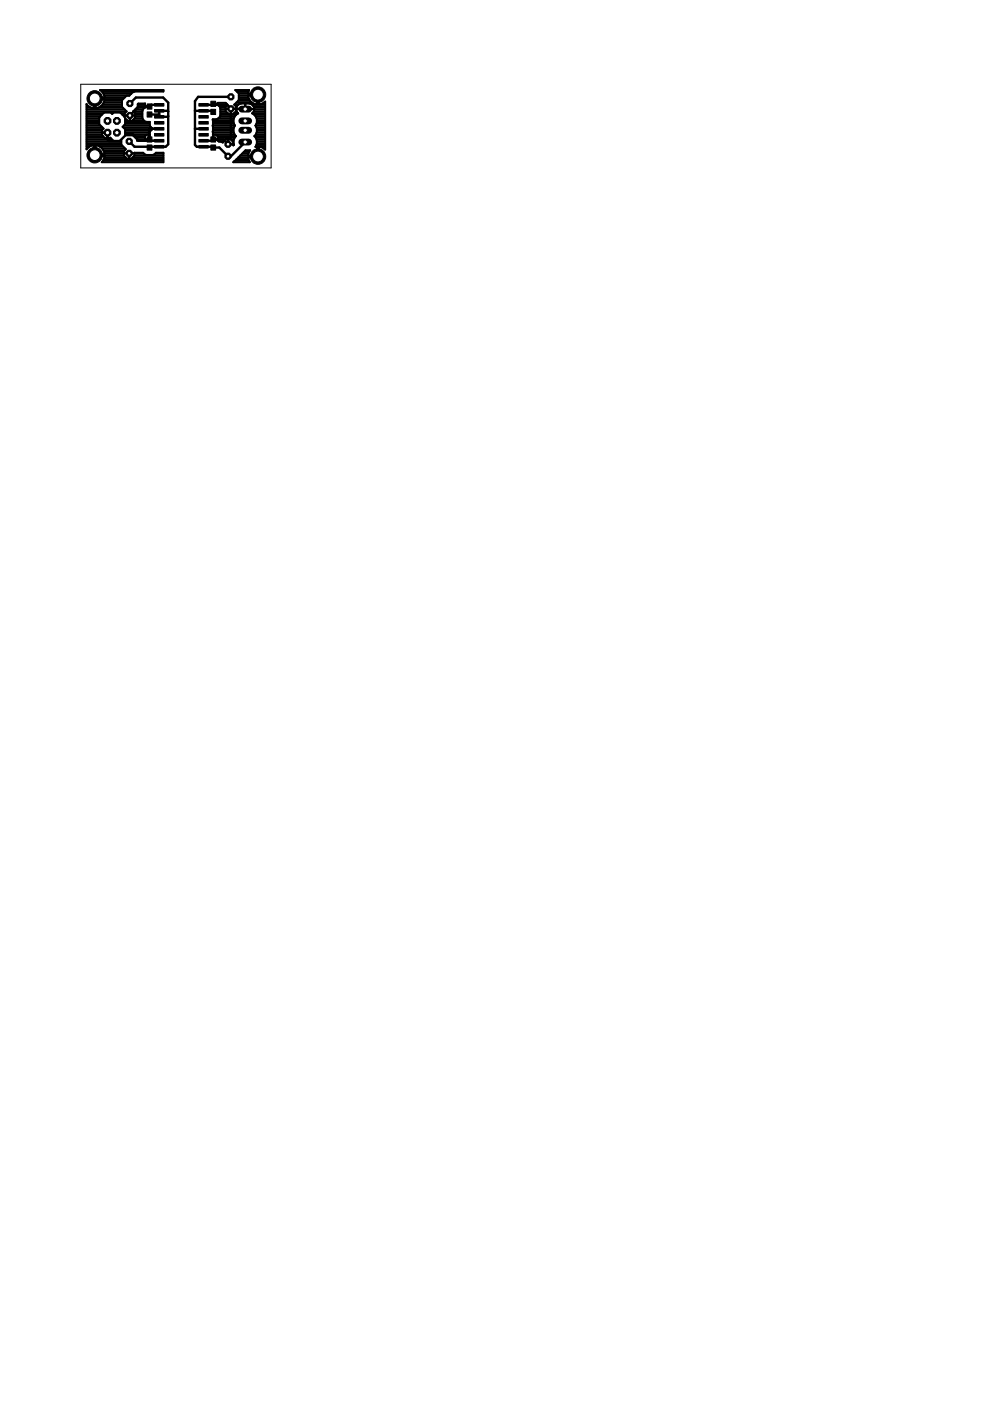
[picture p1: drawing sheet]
<svg xmlns="http://www.w3.org/2000/svg" width="210mm" height="297mm" viewBox="0 0 210 297" stroke-linecap="round" stroke-linejoin="round" font-family="sans-serif">
<g fill="#000" stroke="#000" stroke-width=".21">
<path d="M31.2 30.7h1v1.1h-1zM31.2 29h1v1.1h-1zM31.2 23.7h1v1.1h-1zM31.2 22h1v1.1h-1zM32.8 30.8h2v.6h-2zM32.8 29.6h2v.5h-2zM32.8 28.3h2v.6h-2zM32.8 27h2v.6h-2zM32.8 25.8h2v.5h-2zM32.8 24.5h2v.5h-2zM32.8 23.2h2v.6h-2zM32.8 21.9h2v.6h-2z"/>
<path d="M42.2 21.9h2v.6h-2zM42.2 23.2h2v.6h-2zM42.2 24.5h2v.5h-2zM42.2 25.8h2v.5h-2zM42.2 27h2v.6h-2zM42.2 28.3h2v.6h-2zM42.2 29.6h2v.5h-2zM42.2 30.8h2v.6h-2zM44.7 30.7h1v1.1h-1zM44.7 29h1v1.1h-1zM44.7 23.2h1v1.1h-1zM44.7 21.5h1v1.1h-1z"/>
</g>
<g fill="none" stroke="#000" stroke-width=".51">
<path d="M22.8 28.1v1.5l.3 .3h2.3l1.2-1.2h1.6l1.2 1.1h4.4M27.5 21.9l1.3-1.2h5.8l1.1 1.1v8.8l-.6 .5h-6.6l-1.1-1.1M31.7 24.3h2M31.9 31.1l-.2 .2M33.7 24.3l.1 .5h1.7l.2-.2M33.8 27.3h-2.1l-.1 .1v2.1l.4 .3M33.8 22.2h-1.8l-.3 .4h-2.2l-2 1.9M35.7 23.6l-.2-.1h-1.7l-.1 .8M41.3 23.5h3.7l.2 .2M41.3 27.3h1.9M43.2 29.8h1.7l.3-.2h2.1l.6 .6M43.2 22.2h4.9l.9 .9"/>
<path d="M45.2 22l-.2 .2M47.9 30.2l.4 .4M49 20.5h-7l-.7 .9v9.3l.4 .4h3.3l.2 .2h1.3l1.8 1.8h.7l3-3M49 23.1h3M49 23.1v6.1l-1.1 1"/>
</g>
<g fill="none" stroke="#000" stroke-width=".42">
<path d="M21.3 19.1h13.3M21.7 19.5h6.7M21.9 19.9h5.9M49.9 19.1h2.9M50.3 19.5h2.4M50.6 19.9h3.9v2.3a2.14 2.14 0 0 1-1.7-1.2M52.8 19.1h-2.9l.7 .7v1.4l-.9 1 .4 .4v.4v-.1M52.8 19.1l-.2 .8M18.4 28.1h4.4v1.2h-.5l-.7-.7v-.4h1.2v1.1l.6-.1M18.4 25.9h2.6M18.4 29.6h5.4M18.4 31.5h.1"/>
<path d="M18.4 31.1h.5M18.4 30.7h7.4M18.4 30.4h7.3M18.4 30h7.3M18.4 29.2h3.8M18.4 28.9h3.4M18.4 28.5h3.2M18.4 27.7h3.2M18.4 27.4h3.5M18.4 27h3.3M18.4 26.6h2.9M18.4 26.2h2.6"/>
<path d="M18.4 25.5h2.6M18.4 25.1h2.6M18.4 24.7h2.8M18.4 24.4h3.2M18.4 24h3.5M18.4 23.6h8.4M18.4 23.2h8.1M18.4 22.9h1M18.4 22.5h.3M18.4 22.1h.1M18.7 22.5l-.3-.4v9.6l.1-.2M18.7 22.5l.7 .4"/>
<path d="M18.9 31.1l1-.3v1.9h2.3l-.5-1.2M18.9 31.1l-.4 .4M19.4 22.9l.5 .1v-1.9h2.3a2.08 2.08 0 0 1-1.4 1.8M19.9 32.6h.4M19.9 32.2h.4M19.9 31.9h.4M19.9 31.5h.4M19.9 31.1h.4M19.9 22.9h.4M19.9 22.5h.4M19.9 22.1h.4M19.9 21.7h.4"/>
<path d="M19.9 21.4h.4M20.3 33h6M20.3 21h5.8M20.8 22.9l-.5 .1v-2.3h1.9a2.03 2.03 0 0 0-1-1.6h13.4v.3h-6l-.5 .2-.7 .7h-.6l-.9 1v1.3l.9 1M20.8 22.9h5.3M21.2 31.1h4.9M21.4 22.5h4.5M21.7 31.5h4.8M21.7 31.5l-.7-.5-.7-.2v2.3h1.9l-.4 1M21.8 22.1h4.1M21.8 34.1h12.8M21.9 31.9h4.6"/>
<path d="M22 21.7h3.9M22 33.7h12.6M22.1 32.2h4.2M22.1 20.3h5.4M22.1 33.3h4.5M22.1 21.4h3.8M22.2 32.6h4.1M22.2 20.6h4.3M22.8 29.2h.1M22.8 28.9h.1M22.8 28.5h.1M23.4 29.2h.1"/>
<path d="M23.4 29.2l.7 .7h1.4l.2-.2v1l1 .9-.4 .4v1M23.6 24h.4M25.6 24h.9M26 24.4h.4M26.1 27h5.9M26.3 32.5h2.2M26.3 33l.6 .6h1l.6-.6M26.3 26.6h5.5M26.4 24.7h.1M26.4 24.5h2.3M26.5 27.4h5.8M26.5 28.1h5.2"/>
<path d="M26.5 25.9h5.2l.2 1 .4 .3v.2l-.4 .3M26.5 27.7h5.4M26.5 26.2h5.2M26.5 25.5h.5M26.5 25.1h.1M26.8 23.6l-.4 .4v.8l-.9-.9h-1.4l-.3 .3-.3-.3h-1.4l-1.1 1v1.5l1 .9-.4 .3v.5M27.4 32.5v1.1M27.4 33.3h.1M27.4 33h.1M27.4 32.6h.1M27.5 24.5v1.1M27.5 25.5h.1"/>
<path d="M27.5 25.1h.1M27.5 24.7h.1M28.1 33.3h6.5M28.1 25.5h2.3M28.2 23.6l.5 .4v1l-.7 .6h-.9l-.6-.5v1.3l-.5 .5 .5 .5v1.1l.2-.2h1.4l1 1v.5h1.6l.1-.2M28.2 23.6h2M28.3 28.5h3.4M28.5 25.1h1.7M28.5 33h6.1M28.5 32.6h2M28.6 24h1.6M28.6 23.2h1.7"/>
<path d="M28.6 28.9h2.2M28.7 24.7h1.5M28.7 24.4h1.5M29 22.9h1.6M29 29.2h1.8M29.2 22.5h1.6M29.2 22.1h1.6M30.6 22.9l.2-.3 .9-.1h-.9v-.6h-1.5l-.1 .7-1 1M30.6 22.9l-.4 .6v1.5l.2 .4 .6 .4M30.8 28.9l.2-.3h.7v1h-2.6M31.7 29.2h.1M31.7 28.9h.1"/>
<path d="M31.7 28.1v1.4h-.9v-.6M31.7 28.6h.1M31.9 27.7l-.2 .4M32.3 27.3h.3M32.9 32.6h1.7M33.1 32.4h1.5v2h-13l.2-.3M33.1 32.4l-.7 .5h-1.4l-.7-.5h-1.8v.6M33.1 32.4h.1M45.1 26.6h4.7M45.1 25.5h4.4M45.1 28.1h4.5M45.1 25.9h4.4"/>
<path d="M45.1 28.6h.1M45.1 28.1v1.4h1.1l-.1-.6M45.1 29.2h.2M45.1 28.9h.2M45.1 28.5h4.6M45.1 27.7h4.4M45.1 27.4h4.4M45.1 27h4.5M45.1 26.2h4.5M46.1 28.9l-.2-.3h-.6v1h2.5M46.1 28.9h3.9M46.2 29.2h3.5"/>
<path d="M46.2 22.1h2M46.2 29.6l.2 .4 .8 .2M46.3 25.1l-1.2 .2v2.8M46.3 25.1h3.3M46.4 30h1M46.5 22.5h1.5M46.6 24.7h3.1M46.7 22.9h1.1M46.7 24.4h3.4M46.7 24h1.6M46.7 23.6h1.2M46.7 23.2h1.1"/>
<path d="M47.2 30.2h.1M47.8 23.1h1.2v1.1M48.3 29.6h.1M48.3 30.4h.1M48.3 30h.1M48.3 29.5v1.1h1.2M49 29.6h.6M49 24h.1M49 23.6h.1M49 23.2h.1M49.3 30h.2M49.5 30.7h.1"/>
<path d="M49.5 30.4h.1M49.6 24h.8M49.7 22.1h.9M49.8 26.6a1.69 1.69 0 0 0 .2 2.3 1.56 1.56 0 0 0-.4 1.8l-.1 .1v-.7l-.7-.6h-.9l-.7 .7M49.8 34.1h3M50 22.5h.2M50 23.6h.2M50.1 23.2h.1M50.1 22.9h.1M50.1 23.2v.3l-.7 .7h-.9l-.7-.7v-.9l.5-.4-.4-.4h-1.7v.2h-.9l.9 .1v.2l.4 .3 .1 .4v1.5l-.4 .6M50.1 23.2l.4 .8a1.72 1.72 0 0 0-.7 2.6M50.1 21.7h3.3"/>
<path d="M50.2 33.7h2.5M50.2 22.5l-.1 .4M50.5 21.4h2.5M50.5 33.3h4M50.6 22.1l1.4-.2v1.2h1.9v-.2M50.6 20.3h4.3v1.9l.7-.3 .6-.4v10.2l-.6-.4-.7-.2v1.9h-4M50.6 21h2.2M50.6 20.6h2.1M50.6 22.1l-.4 .4M51.3 32.6h1.4M51.7 32.2h1.1M52 22.9h.1"/>
<path d="M52 22.5h.1M52 22.1h.1M52.6 20.3l.2 .7M53.3 22.1l-1.3-.2v1.3h1.9M53.3 22.1h.9M53.3 22.1l.6 .8M53.5 24h2.7M53.7 22.5h2.5M53.8 23.6h2.4M53.9 22.9h2.3M53.9 23.2h2.3M53.9 23.2l-.4 .8a1.72 1.72 0 0 1 .7 2.6"/>
<path d="M53.9 24.4h2.3M54 28.9h2.2M54.2 31.1h.3v2.3h-1.9l.4 1h-3.6l2.6-2.5h1l-.4 1.1M54.2 31.1h.1M54.2 26.6a1.69 1.69 0 0 1-.3 2.3 1.69 1.69 0 0 1 .3 2.2M54.2 26.6h.1M54.2 26.6h2M54.2 29.2h2M54.2 24.7h2M54.3 28.5h1.9M54.3 27h1.9M54.4 30.7h1.8"/>
<path d="M54.4 26.2h1.8M54.4 28.1h1.8M54.4 29.6h1.8M54.4 25.1h1.8M54.5 25.9h1.7M54.5 30.4h1.7M54.5 30h1.7M54.5 27.7h1.7M54.5 27.4h1.7M54.5 25.5h1.7M54.5 32.6h.4M54.5 32.2h.4"/>
<path d="M54.5 31.9h.4M54.5 31.5h.4M54.5 31.1h.4M54.5 22.1h.4M54.5 21.7h.4M54.5 21.4h.4M54.5 21h.4M54.5 20.6h.4M55.1 31.1h1.1M55.2 22.1h1M55.9 31.5h.3M56 21.7h.2"/>
</g>
<path d="M51.3 27.6h1.4" fill="none" stroke="#000" stroke-width="1.5"/>
<circle cx="52" cy="27.6" r=".47" fill="#fff" stroke="#000" stroke-width=".21"/>
<path d="M51.3 25.6h1.4" fill="none" stroke="#000" stroke-width="1.5"/>
<circle cx="52" cy="25.6" r=".47" fill="#fff" stroke="#000" stroke-width=".21"/>
<path d="M51.3 30.1h1.4" fill="none" stroke="#000" stroke-width="1.5"/>
<circle cx="52" cy="30.1" r=".47" fill="#fff" stroke="#000" stroke-width=".21"/>
<path d="M51.3 23.1h1.4" fill="none" stroke="#000" stroke-width="1.5"/>
<circle cx="52" cy="23.1" r=".47" fill="#fff" stroke="#000" stroke-width=".21"/>
<circle cx="54.7" cy="33.2" r="1.65" fill="#000" stroke="#000" stroke-width=".21"/>
<circle cx="54.7" cy="33.2" r="1.14" fill="#fff" stroke="#000" stroke-width=".21"/>
<circle cx="54.7" cy="20.1" r="1.65" fill="#000" stroke="#000" stroke-width=".21"/>
<circle cx="54.7" cy="20.1" r="1.14" fill="#fff" stroke="#000" stroke-width=".21"/>
<circle cx="24.8" cy="28.1" r=".78" fill="#000" stroke="#000" stroke-width=".21"/>
<circle cx="24.8" cy="28.1" r=".47" fill="#fff" stroke="#000" stroke-width=".21"/>
<circle cx="24.8" cy="25.6" r=".78" fill="#000" stroke="#000" stroke-width=".21"/>
<circle cx="24.8" cy="25.6" r=".47" fill="#fff" stroke="#000" stroke-width=".21"/>
<circle cx="22.8" cy="25.6" r=".78" fill="#000" stroke="#000" stroke-width=".21"/>
<circle cx="22.8" cy="25.6" r=".47" fill="#fff" stroke="#000" stroke-width=".21"/>
<circle cx="22.8" cy="28.1" r=".78" fill="#000" stroke="#000" stroke-width=".21"/>
<circle cx="22.8" cy="28.1" r=".47" fill="#fff" stroke="#000" stroke-width=".21"/>
<circle cx="20.1" cy="20.9" r="1.65" fill="#000" stroke="#000" stroke-width=".21"/>
<circle cx="20.1" cy="20.9" r="1.14" fill="#fff" stroke="#000" stroke-width=".21"/>
<circle cx="20.1" cy="32.9" r="1.65" fill="#000" stroke="#000" stroke-width=".21"/>
<circle cx="20.1" cy="32.9" r="1.14" fill="#fff" stroke="#000" stroke-width=".21"/>
<circle cx="27.4" cy="30" r=".71" fill="#000" stroke="#000" stroke-width=".21"/>
<circle cx="27.4" cy="30" r=".4" fill="#fff" stroke="#000" stroke-width=".21"/>
<circle cx="27.4" cy="32.5" r=".71" fill="#000" stroke="#000" stroke-width=".21"/>
<circle cx="27.4" cy="32.5" r=".4" fill="#fff" stroke="#000" stroke-width=".21"/>
<circle cx="49" cy="20.5" r=".71" fill="#000" stroke="#000" stroke-width=".21"/>
<circle cx="49" cy="20.5" r=".4" fill="#fff" stroke="#000" stroke-width=".21"/>
<circle cx="49" cy="23.1" r=".71" fill="#000" stroke="#000" stroke-width=".21"/>
<circle cx="49" cy="23.1" r=".4" fill="#fff" stroke="#000" stroke-width=".21"/>
<circle cx="48.3" cy="33.1" r=".71" fill="#000" stroke="#000" stroke-width=".21"/>
<circle cx="48.3" cy="33.1" r=".4" fill="#fff" stroke="#000" stroke-width=".21"/>
<circle cx="48.3" cy="30.6" r=".71" fill="#000" stroke="#000" stroke-width=".21"/>
<circle cx="48.3" cy="30.6" r=".4" fill="#fff" stroke="#000" stroke-width=".21"/>
<circle cx="27.5" cy="21.9" r=".71" fill="#000" stroke="#000" stroke-width=".21"/>
<circle cx="27.5" cy="21.9" r=".4" fill="#fff" stroke="#000" stroke-width=".21"/>
<circle cx="27.5" cy="24.5" r=".71" fill="#000" stroke="#000" stroke-width=".21"/>
<circle cx="27.5" cy="24.5" r=".4" fill="#fff" stroke="#000" stroke-width=".21"/>
<path d="M17.1 17.9h40.4v17.7h-40.4z" fill="none" stroke="#000" stroke-width=".21"/>
</svg>
